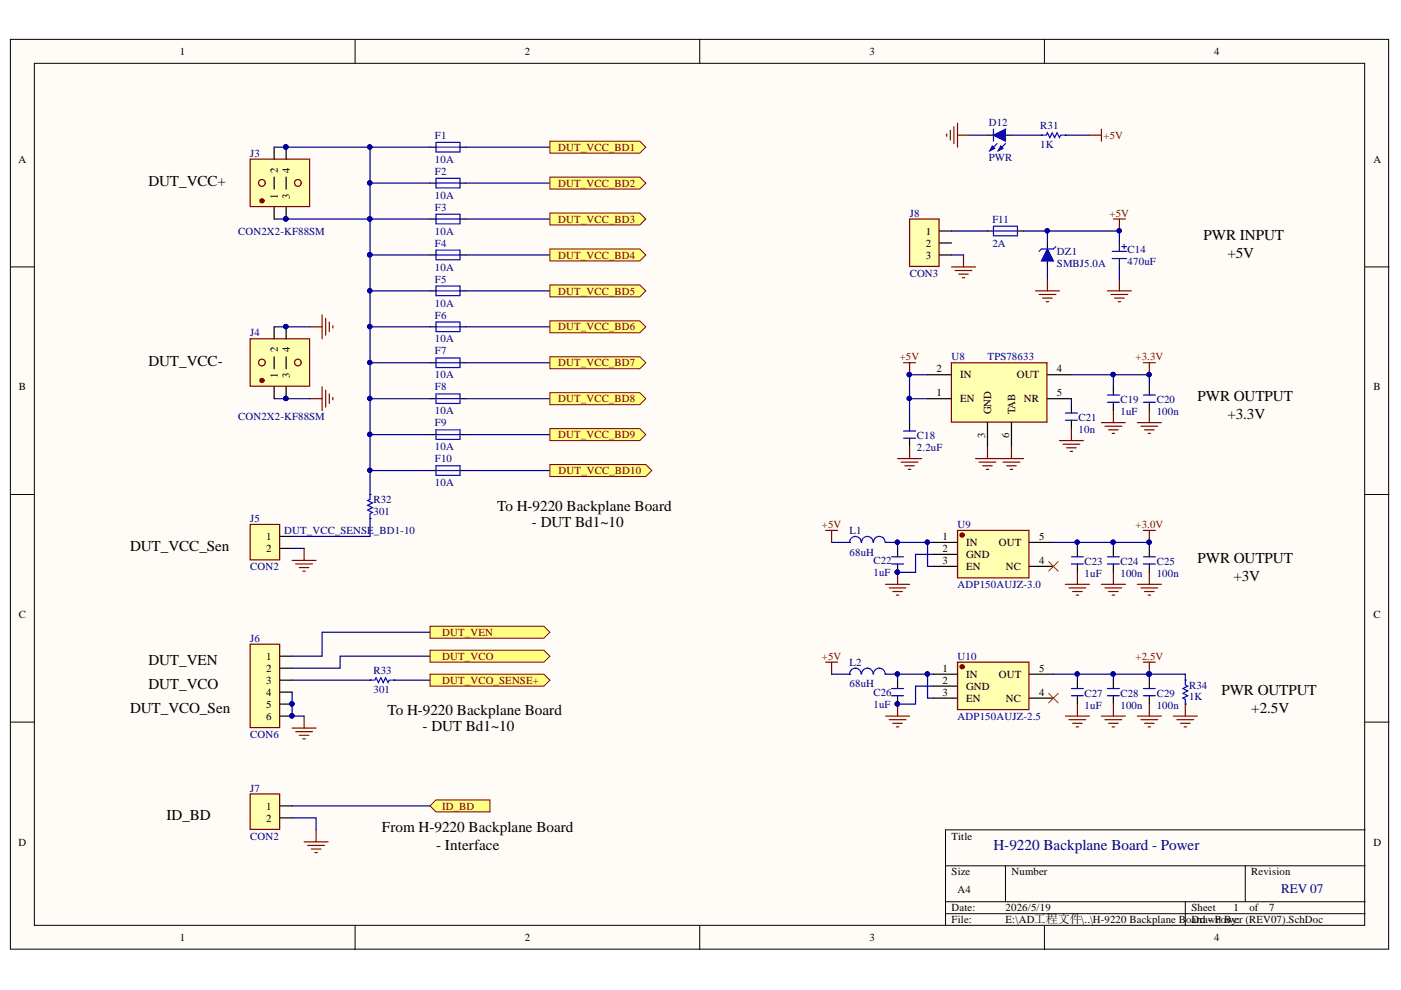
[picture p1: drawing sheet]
<svg xmlns="http://www.w3.org/2000/svg" width="297mm" height="210mm" viewBox="0 0 297 210" stroke-linecap="round" stroke-linejoin="round" font-family="sans-serif">
<defs><g id="words">
<g font-size="3.2">
<text x="31.5" y="39.4">DUT_VCC+</text>
<text x="255.1" y="50.8">PWR INPUT</text>
<text x="260.2" y="54.6">+5V</text>
<text x="31.5" y="77.5">DUT_VCC-</text>
<text x="253.9" y="85.1">PWR OUTPUT</text>
<text x="260.2" y="88.9">+3.3V</text>
<text x="105.4" y="108.4">To H-9220 Backplane Board</text>
<text x="112.8" y="111.7">- DUT Bd1~10</text>
<text x="27.6" y="116.8">DUT_VCC_Sen</text>
<text x="253.9" y="119.4">PWR OUTPUT</text>
<text x="261.5" y="123.2">+3V</text>
<text x="31.5" y="141">DUT_VEN</text>
<text x="31.5" y="146.1">DUT_VCO</text>
<text x="259" y="147.3">PWR OUTPUT</text>
<text x="27.6" y="151.1">DUT_VCO_Sen</text>
<text x="82.1" y="151.6">To H-9220 Backplane Board</text>
<text x="89.6" y="154.9">- DUT Bd1~10</text>
<text x="265.3" y="151.1">+2.5V</text>
<text x="35.3" y="174">ID_BD</text>
<text x="81" y="176.5">From H-9220 Backplane Board</text>
<text x="92.5" y="180.3">- Interface</text>
</g>
<text font-size="3.2" fill="#000080" x="210.6" y="180.3">H-9220 Backplane Board - Power</text>
<text font-size="2.8" fill="#000080" x="271.6" y="189.3">REV 07</text>
<g font-size="2.3">
<text x="38.2" y="11.7">1</text>
<text x="111.2" y="11.7">2</text>
<text x="184.3" y="11.7">3</text>
<text x="257.4" y="11.7">4</text>
<text x="3.9" y="34.5">A</text>
<text x="291.2" y="34.5">A</text>
<text x="58.9" y="36.7" transform="rotate(-90 58.9 36.7)">2</text>
<text x="61.4" y="36.7" transform="rotate(-90 61.4 36.7)">4</text>
<text x="58.9" y="42.1" transform="rotate(-90 58.9 42.1)">1</text>
<text x="61.4" y="42.1" transform="rotate(-90 61.4 42.1)">3</text>
<text x="196.3" y="49.8">1</text>
<text x="196.3" y="52.3">2</text>
<text x="196.3" y="54.9">3</text>
<text x="58.9" y="74.7" transform="rotate(-90 58.9 74.7)">2</text>
<text x="61.4" y="74.7" transform="rotate(-90 61.4 74.7)">4</text>
<text x="4" y="82.8">B</text>
<text x="58.9" y="80.2" transform="rotate(-90 58.9 80.2)">1</text>
<text x="61.4" y="80.2" transform="rotate(-90 61.4 80.2)">3</text>
<text x="198.6" y="78.9">2</text>
<text x="203.5" y="80.2">IN</text>
<text x="215.6" y="80.2">OUT</text>
<text x="224.1" y="78.9">4</text>
<text x="291.2" y="82.8">B</text>
<text x="198.6" y="84">1</text>
<text x="203.5" y="85.3">EN</text>
<text x="210.1" y="87.8" transform="rotate(-90 210.1 87.8)">GND</text>
<text x="215.2" y="87.8" transform="rotate(-90 215.2 87.8)">TAB</text>
<text x="217.1" y="85.3">NR</text>
<text x="224.1" y="84">5</text>
<text x="208.9" y="92.8" transform="rotate(-90 208.9 92.8)">3</text>
<text x="213.9" y="92.8" transform="rotate(-90 213.9 92.8)">6</text>
<text x="56.4" y="114.5">1</text>
<text x="56.4" y="117.1">2</text>
<text x="199.8" y="114.5">1</text>
<text x="199.8" y="119.6">3</text>
<text x="199.8" y="117.1">2</text>
<text x="204.8" y="115.8">IN</text>
<text x="204.8" y="118.3">GND</text>
<text x="211.7" y="115.8">OUT</text>
<text x="220.3" y="119.6">4</text>
<text x="220.3" y="114.5">5</text>
<text x="204.8" y="120.9">EN</text>
<text x="213.3" y="120.9">NC</text>
<text x="4" y="131">C</text>
<text x="291.2" y="131">C</text>
<text x="56.4" y="139.9">1</text>
<text x="56.4" y="142.4">2</text>
<text x="199.8" y="142.4">1</text>
<text x="204.8" y="143.7">IN</text>
<text x="211.7" y="143.7">OUT</text>
<text x="220.3" y="142.4">5</text>
<text x="56.4" y="145">3</text>
<text x="56.4" y="147.5">4</text>
<text x="199.8" y="147.5">3</text>
<text x="199.8" y="145">2</text>
<text x="204.8" y="148.8">EN</text>
<text x="204.8" y="146.2">GND</text>
<text x="213.3" y="148.8">NC</text>
<text x="220.3" y="147.5">4</text>
<text x="56.4" y="150">5</text>
<text x="56.4" y="152.6">6</text>
<text x="56.4" y="171.7">1</text>
<text x="3.9" y="179.3">D</text>
<text x="56.4" y="174.2">2</text>
<text x="201.8" y="178">Title</text>
<text x="291.2" y="179.3">D</text>
<text x="201.8" y="185.6">Size</text>
<text x="214.5" y="185.6">Number</text>
<text x="265.3" y="185.6">Revision</text>
<text x="203" y="189.4">A4</text>
<text x="201.8" y="193.2">Date:</text>
<text x="201.8" y="195.8">File:</text>
<text x="213.2" y="193.2">2026/5/19</text>
<text x="213.2" y="195.8">E:\AD工程文件\..\H-9220 Backplane BoDrawn wer (REV07).SchDoc</text>
<text x="252.6" y="193.2">Sheet</text>
<text x="252.6" y="195.8">ard - PoBy:</text>
<text x="261.5" y="193.2">1</text>
<text x="264.9" y="193.2">of</text>
<text x="269.1" y="193.2">7</text>
<text x="38.2" y="199.6">1</text>
<text x="111.2" y="199.6">2</text>
<text x="184.3" y="199.6">3</text>
<text x="257.4" y="199.6">4</text>
</g>
<g font-size="2.3" fill="#000080">
<text x="92.2" y="29.4">F1</text>
<text x="209.6" y="26.6">D12</text>
<text x="220.5" y="27.4">R31</text>
<text x="53" y="33.2">J3</text>
<text x="92.2" y="34.5">10A</text>
<text x="209.6" y="34.2">PWR</text>
<text x="220.5" y="31.4">1K</text>
<text x="92.2" y="37">F2</text>
<text x="92.2" y="42.1">10A</text>
<text x="92.2" y="44.7">F3</text>
<text x="192.9" y="46">J8</text>
<text x="210.4" y="47.2">F11</text>
<text x="50.5" y="49.8">CON2X2-KF88SM</text>
<text x="92.2" y="49.8">10A</text>
<text x="92.2" y="52.3">F4</text>
<text x="210.4" y="52.3">2A</text>
<text x="239.1" y="53.6">C14</text>
<text x="92.2" y="57.4">10A</text>
<text x="92.2" y="59.9">F5</text>
<text x="192.9" y="58.7">CON3</text>
<text x="224.1" y="54.1">DZ1</text>
<text x="224.1" y="56.6">SMBJ5.0A</text>
<text x="239.1" y="56.1">470uF</text>
<text x="92.2" y="65">10A</text>
<text x="53" y="71.3">J4</text>
<text x="92.2" y="67.5">F6</text>
<text x="92.2" y="72.6">10A</text>
<text x="92.2" y="75.1">F7</text>
<text x="201.8" y="76.4">U8</text>
<text x="209.4" y="76.4">TPS78633</text>
<text x="92.2" y="80.2">10A</text>
<text x="92.2" y="82.8">F8</text>
<text x="50.5" y="89.1">CON2X2-KF88SM</text>
<text x="92.2" y="87.8">10A</text>
<text x="228.7" y="89.3">C21</text>
<text x="237.6" y="85.5">C19</text>
<text x="237.6" y="88.1">1uF</text>
<text x="245.2" y="85.5">C20</text>
<text x="245.2" y="88.1">100n</text>
<text x="92.2" y="90.4">F9</text>
<text x="92.2" y="95.4">10A</text>
<text x="194.4" y="93.1">C18</text>
<text x="194.4" y="95.7">2.2uF</text>
<text x="228.7" y="91.9">10n</text>
<text x="92.2" y="98">F10</text>
<text x="79.2" y="106.7">R32</text>
<text x="92.2" y="103">10A</text>
<text x="53" y="110.7">J5</text>
<text x="60.2" y="113.3">DUT_VCC_SENSE_BD1-10</text>
<text x="79.2" y="109.2">301</text>
<text x="180.1" y="113.3">L1</text>
<text x="203" y="112">U9</text>
<text x="180.1" y="117.8">68uH</text>
<text x="185.2" y="119.6">C22</text>
<text x="229.9" y="119.9">C23</text>
<text x="237.6" y="119.9">C24</text>
<text x="245.2" y="119.9">C25</text>
<text x="53" y="120.9">CON2</text>
<text x="185.2" y="122.1">1uF</text>
<text x="203" y="124.7">ADP150AUJZ-3.0</text>
<text x="229.9" y="122.4">1uF</text>
<text x="237.6" y="122.4">100n</text>
<text x="245.2" y="122.4">100n</text>
<text x="53" y="136.1">J6</text>
<text x="79.2" y="142.9">R33</text>
<text x="180.1" y="141.2">L2</text>
<text x="203" y="139.9">U10</text>
<text x="79.2" y="147">301</text>
<text x="180.1" y="145.7">68uH</text>
<text x="185.2" y="147.5">C26</text>
<text x="229.9" y="147.8">C27</text>
<text x="237.6" y="147.8">C28</text>
<text x="245.2" y="147.8">C29</text>
<text x="252.1" y="146">R34</text>
<text x="252.1" y="148.5">1K</text>
<text x="185.2" y="150">1uF</text>
<text x="203" y="152.6">ADP150AUJZ-2.5</text>
<text x="229.9" y="150.3">1uF</text>
<text x="237.6" y="150.3">100n</text>
<text x="245.2" y="150.3">100n</text>
<text x="53" y="156.4">CON6</text>
<text x="53" y="167.9">J7</text>
<text x="53" y="178">CON2</text>
</g>
<g font-size="2.3" fill="#800000">
<text x="234" y="29.4">+5V</text>
<text x="118.4" y="31.9">DUT_VCC_BD1</text>
<text x="118.4" y="39.6">DUT_VCC_BD2</text>
<text x="118.4" y="47.2">DUT_VCC_BD3</text>
<text x="235.3" y="46">+5V</text>
<text x="118.4" y="54.9">DUT_VCC_BD4</text>
<text x="118.4" y="62.5">DUT_VCC_BD5</text>
<text x="118.4" y="70.1">DUT_VCC_BD6</text>
<text x="118.4" y="77.7">DUT_VCC_BD7</text>
<text x="190.8" y="76.4">+5V</text>
<text x="240.8" y="76.4">+3.3V</text>
<text x="118.4" y="85.3">DUT_VCC_BD8</text>
<text x="118.4" y="92.9">DUT_VCC_BD9</text>
<text x="118.4" y="100.5">DUT_VCC_BD10</text>
<text x="174.3" y="112">+5V</text>
<text x="240.8" y="112">+3.0V</text>
<text x="93.7" y="134.8">DUT_VEN</text>
<text x="93.7" y="139.9">DUT_VCO</text>
<text x="174.3" y="139.9">+5V</text>
<text x="240.8" y="139.9">+2.5V</text>
<text x="93.7" y="145">DUT_VCO_SENSE+</text>
<text x="93.7" y="171.7">ID_BD</text>
</g>
</g></defs>
<g fill="#fffcf8" stroke="#000" stroke-width=".21">
<path d="M2.2 8.3h292.2v192.9h-292.2z"/>
<path d="M7.3 13.4h282v182.8h-282z"/>
</g>
<g fill="none" stroke="#000" stroke-width=".21">
<path d="M75.3 8.3v5.1M148.4 8.3v5.1M221.4 8.3v5.1M2.2 56.6h5.1M289.4 56.6h5.1M2.2 104.8h5.1M289.4 104.8h5.1M2.2 153.1h5.1M289.4 153.1h5.1M289.4 176h-88.9v20.3M75.3 196.3v5M148.4 196.3v5"/>
<path d="M200.5 183.6h88.9M200.5 191.2h88.9M200.5 193.7h88.9M213.2 183.6v7.6M221.4 196.3v5M251.3 191.2v5.1M264 183.6v7.6"/>
</g>
<g fill="none" stroke="#000" stroke-width=".25">
<path d="M91.2 31.2h1.2M91.2 38.8h1.2M97.5 31.2h1.3M97.5 38.8h1.3M91.2 46.4h1.2M91.2 54.1h1.2M97.5 46.4h1.3M97.5 54.1h1.3M91.2 61.7h1.2M91.2 69.3h1.2M91.2 76.9h1.2M97.5 61.7h1.3"/>
<path d="M97.5 69.3h1.3M97.5 76.9h1.3M91.2 84.5h1.2M91.2 92.1h1.2M91.2 99.8h1.2M97.5 84.5h1.3M97.5 92.1h1.3M97.5 99.8h1.3"/>
</g>
<g fill="none" stroke="#00f" stroke-width=".25">
<path d="M92.4 30.2h5.1v2h-5.1zM92.4 37.8h5.1v2h-5.1zM92.4 31.2h5.1M92.4 38.8h5.1M92.4 45.4h5.1v2.1h-5.1zM92.4 53h5.1v2.1h-5.1zM92.4 46.4h5.1M92.4 54.1h5.1M92.4 60.7h5.1v2h-5.1zM92.4 68.3h5.1v2h-5.1zM92.4 75.9h5.1v2h-5.1zM92.4 61.7h5.1"/>
<path d="M92.4 69.3h5.1M92.4 76.9h5.1M92.4 83.5h5.1v2h-5.1zM92.4 91.1h5.1v2.1h-5.1zM92.4 98.8h5.1v2h-5.1zM92.4 84.5h5.1M92.4 92.1h5.1M92.4 99.8h5.1"/>
</g>
<g fill="none" stroke="#000080" stroke-width=".25">
<path d="M91.2 38.8h-12.7v15.3M91.2 31.2h-12.7v7.6M98.8 31.2h17.8M98.8 38.8h17.8M78.5 54.1v7.6h12.7M78.5 46.4h12.7M78.5 54.1h12.7M98.8 46.4h17.8M98.8 54.1h17.8M78.5 76.9v7.6h12.7M91.2 69.3h-12.7v7.6h12.7M98.8 61.7h17.8"/>
<path d="M98.8 69.3h17.8M98.8 76.9h17.8M78.5 84.5v7.6h12.7M78.5 92.1v7.7h12.7M98.8 84.5h17.8M98.8 92.1h17.8M98.8 99.8h17.8"/>
</g>
<g fill="#000080" stroke="#000080" stroke-width=".21">
<circle cx="78.4" cy="54" r=".47"/>
<circle cx="78.4" cy="69.2" r=".46"/>
<circle cx="78.4" cy="76.9" r=".46"/>
<circle cx="78.4" cy="61.6" r=".47"/>
<circle cx="78.4" cy="46.4" r=".47"/>
<circle cx="78.4" cy="38.8" r=".47"/>
<circle cx="78.4" cy="31.2" r=".47"/>
<circle cx="78.4" cy="84.5" r=".46"/>
<circle cx="78.4" cy="92.1" r=".46"/>
<circle cx="78.4" cy="99.7" r=".46"/>
</g>
<path d="M53 33.7h12.6v10.1h-12.6z" fill="#ffffb0" stroke="#800000" stroke-width=".25"/>
<path d="M58.1 31.2v2.5M60.7 31.2v2.5M58.1 43.9v2.5M60.7 43.9v2.5" fill="none" stroke="#000" stroke-width=".25"/>
<g fill="#000080" stroke="#000080" stroke-width=".21">
<circle cx="60.6" cy="46.4" r=".47"/>
<circle cx="60.6" cy="31.2" r=".47"/>
</g>
<circle cx="55.5" cy="42.6" r=".18" fill="#fffcf8" stroke="#800000" stroke-width=".76"/>
<g fill="none" stroke="#600" stroke-width=".25">
<circle cx="55.5" cy="38.8" r=".72"/>
<circle cx="63.1" cy="38.8" r=".72"/>
</g>
<path d="M58.1 37.6v2.5M60.7 37.6v2.5" fill="none" stroke="#000" stroke-width=".25"/>
<g fill="#000080" stroke="#000080" stroke-width=".21">
<circle cx="60.6" cy="46.4" r=".47"/>
<circle cx="60.6" cy="31.2" r=".47"/>
</g>
<path d="M53 71.8h12.6v10.1h-12.6z" fill="#ffffb0" stroke="#800000" stroke-width=".25"/>
<path d="M58.1 69.3v2.5M60.7 69.3v2.5M58.1 82v2.5M60.7 82v2.5" fill="none" stroke="#000" stroke-width=".25"/>
<g fill="#000080" stroke="#000080" stroke-width=".21">
<circle cx="60.6" cy="84.5" r=".46"/>
<circle cx="60.6" cy="69.2" r=".46"/>
</g>
<circle cx="55.5" cy="80.7" r=".18" fill="#fffcf8" stroke="#800000" stroke-width=".76"/>
<g fill="none" stroke="#600" stroke-width=".25">
<circle cx="55.5" cy="76.9" r=".71"/>
<circle cx="63.2" cy="76.9" r=".71"/>
</g>
<path d="M58.1 75.6v2.6M60.7 75.6v2.6" fill="none" stroke="#000" stroke-width=".25"/>
<g fill="#000080" stroke="#000080" stroke-width=".21">
<circle cx="60.6" cy="84.5" r=".46"/>
<circle cx="60.6" cy="69.2" r=".46"/>
</g>
<path d="M65.7 69.3h2.6M68.3 66.8v5M69.1 67.5v3.6M69.8 68.3v2M70.6 69v.5M65.7 84.5h2.6M68.3 82v5.1M69.1 82.8v3.5M69.8 83.5v2M70.6 84.3v.5" fill="none" stroke="#800000" stroke-width=".25"/>
<g fill="#ffff80" stroke="#800000" stroke-width=".21">
<path d="M116.6 29.9h19.1l1.2 1.3-1.2 1.3h-19.1z" fill-rule="evenodd"/>
<path d="M116.6 37.6h19.1l1.2 1.2-1.2 1.3h-19.1z" fill-rule="evenodd"/>
<path d="M116.6 45.2h19.1l1.2 1.2-1.2 1.3h-19.1z" fill-rule="evenodd"/>
<path d="M116.6 52.8h19.1l1.2 1.3-1.2 1.2h-19.1z" fill-rule="evenodd"/>
<path d="M116.6 60.4h19.1l1.2 1.3-1.2 1.2h-19.1z" fill-rule="evenodd"/>
<path d="M116.6 68h19.1l1.2 1.3-1.2 1.3h-19.1z" fill-rule="evenodd"/>
<path d="M116.6 75.6h19.1l1.2 1.3-1.2 1.3h-19.1z" fill-rule="evenodd"/>
<path d="M116.6 83.3h19.1l1.2 1.2-1.2 1.3h-19.1z" fill-rule="evenodd"/>
<path d="M116.6 90.9h19.1l1.2 1.2-1.2 1.3h-19.1z" fill-rule="evenodd"/>
<path d="M116.6 98.5h20.3l1.3 1.3-1.3 1.2h-20.3z" fill-rule="evenodd"/>
</g>
<path d="M53 111.2h6.3v7.5h-6.3z" fill="#ffffb0" stroke="#800000" stroke-width=".25"/>
<path d="M59.4 113.7h2.5M59.4 116.3h2.5" fill="none" stroke="#000" stroke-width=".25"/>
<path d="M61.9 118.8h5.1M62.7 119.6h3.6M64.5 116.3v2.5M63.5 120.3h2M64.2 121.1h.5M61.9 154.4h5.1M62.7 155.1h3.6M63.5 155.9h2M64.2 156.7h.5M64.5 151.8v2.6" fill="none" stroke="#800000" stroke-width=".25"/>
<path d="M61.9 116.3h2.6" fill="none" stroke="#000080" stroke-width=".25"/>
<g fill="#ffff80" stroke="#800000" stroke-width=".21">
<path d="M91.2 132.8h24.1l1.3 1.3-1.3 1.2h-24.1z" fill-rule="evenodd"/>
<path d="M91.2 137.9h24.1l1.3 1.2-1.3 1.3h-24.1z" fill-rule="evenodd"/>
</g>
<path d="M237.3 59.1v2.6M234.8 61.7h5.1M235.5 62.4h3.6M236.3 63.2h2M237.1 64h.5" fill="none" stroke="#800000" stroke-width=".25"/>
<path d="M192.8 46.4h6.3v10.1h-6.3z" fill="#ffffb0" stroke="#800000" stroke-width=".25"/>
<g fill="none" stroke="#000" stroke-width=".25">
<path d="M199.2 49h2.5M199.2 51.5h2.5M199.2 54.1h2.5M209.4 49h1.2M215.7 49h1.3M180.1 142.9h.1M187.8 142.9h.1M190.3 144.2v1.8M190.3 147.5v1.8M228.4 144.2v1.8M228.4 147.5v1.8M236.1 144.2v1.8"/>
<path d="M236.1 147.5v1.8M243.7 144.2v1.8M243.7 147.5v1.8"/>
</g>
<g fill="none" stroke="#00f" stroke-width=".25">
<path d="M210.6 48h5.1v2h-5.1zM210.6 49h5.1M182.6 142.9a1.22 1.22 0 0 0-1.3-1.2 1.22 1.22 0 0 0-1.2 1.2M185.1 142.9a1.22 1.22 0 0 0-1.2-1.2 1.22 1.22 0 0 0-1.2 1.2M187.7 142.9a1.23 1.23 0 0 0-1.3-1.2 1.23 1.23 0 0 0-1.2 1.2M189 146h2.6M189 147.5h2.6M227.2 146h2.5M227.2 147.5h2.5M234.8 146h2.5M234.8 147.5h2.5M242.4 146h2.6"/>
<path d="M242.4 147.5h2.6"/>
</g>
<g fill="#000080" stroke="#000080" stroke-width=".21">
<circle cx="190.3" cy="149.2" r=".46"/>
<circle cx="196.6" cy="142.9" r=".46"/>
<circle cx="243.6" cy="142.9" r=".47"/>
<circle cx="190.2" cy="142.9" r=".46"/>
<circle cx="236" cy="142.9" r=".47"/>
<circle cx="228.4" cy="142.9" r=".46"/>
</g>
<g fill="none" stroke="#800000" stroke-width=".25">
<path d="M175.1 140.4h2.5M176.3 140.4v2.5M187.8 151.8h5M188.5 152.6h3.6M189.3 153.4h2M190 154.1h.6M190.3 149.3v2.5M225.9 151.8h5.1M226.7 152.6h3.5M227.4 153.4h2M228.2 154.1h.5M228.4 149.3v2.5"/>
<path d="M233.5 151.8h5.1M234.3 152.6h3.5M235 153.4h2.1M235.8 154.1h.5M236.1 149.3v2.5M241.1 151.8h5.1M241.9 152.6h3.6M242.4 140.4h2.6M242.7 153.4h2M243.4 154.1h.5M243.7 140.4v2.5M243.7 149.3v2.5"/>
</g>
<path d="M176.3 142.9h3.8M187.8 142.9h8.9M197.9 142.9h-1.2v5.1h1.2M228.4 142.9v1.3M236.1 142.9v1.3" fill="none" stroke="#000080" stroke-width=".25"/>
<path d="M203 140.4h15.2v10.1h-15.2z" fill="#ffffb0" stroke="#800000" stroke-width=".25"/>
<path d="M243.7 82v1.8M243.7 85.3v1.8M197.9 142.9h5.1M197.9 148h5.1M197.9 145.5h5.1M218.3 142.9h5M218.3 148h5" fill="none" stroke="#000" stroke-width=".25"/>
<circle cx="204" cy="141.4" r=".18" fill="none" stroke="#800000" stroke-width=".76"/>
<g fill="none" stroke="#800000" stroke-width=".25">
<path d="M242.4 76.9h2.6M243.7 76.9v2.6M206.8 97.2h5.1M207.6 98h3.5M208.3 98.8h2.1M209.1 99.5h.5M209.4 94.7v2.5M233.5 89.6h5.1M234.3 90.4h3.5M235 91.1h2.1M235.8 91.9h.5M236.1 87.1v2.5"/>
<path d="M241.1 89.6h5.1M241.9 90.4h3.6M242.7 91.1h2M243.4 91.9h.5M243.7 87.1v2.5"/>
</g>
<path d="M242.4 83.8h2.6M242.4 85.3h2.6" fill="none" stroke="#00f" stroke-width=".25"/>
<circle cx="243.6" cy="79.4" r=".47" fill="#000080" stroke="#000080" stroke-width=".21"/>
<path d="M201.7 76.9h20.3v12.6h-20.3z" fill="#ffffb0" stroke="#800000" stroke-width=".25"/>
<path d="M196.7 79.5h5M222.1 79.5h5.1M192.8 89.6v1.8M192.8 92.9v1.8M196.7 84.5h5M209.4 89.6v5.1M214.5 89.6v5.1M222.1 84.5h5.1M227.2 85.8v1.8M227.2 89.1v1.8M236.1 82v1.8M236.1 85.3v1.8" fill="none" stroke="#000" stroke-width=".25"/>
<g fill="none" stroke="#800000" stroke-width=".25">
<path d="M191.6 76.9h2.5M192.8 76.9v2.6M190.3 97.2h5.1M191.1 98h3.5M191.8 98.8h2.1M192.6 99.5h.5M192.8 94.7v2.5M211.9 97.2h5.1M212.7 98h3.5M213.4 98.8h2.1M214.2 99.5h.5M214.5 94.7v2.5"/>
<path d="M224.6 93.4h5.1M225.4 94.2h3.5M226.1 94.9h2.1M226.9 95.7h.5M227.2 90.9v2.5"/>
</g>
<path d="M191.6 91.4h2.5M191.6 92.9h2.5M225.9 87.6h2.5M225.9 89.1h2.5M234.8 83.8h2.5M234.8 85.3h2.5" fill="none" stroke="#00f" stroke-width=".25"/>
<path d="M227.2 79.5h16.5v2.5M236.1 79.5v2.5M227.2 84.5v1.3" fill="none" stroke="#000080" stroke-width=".25"/>
<g fill="#000080" stroke="#000080" stroke-width=".21">
<circle cx="236" cy="79.4" r=".47"/>
<circle cx="243.6" cy="79.4" r=".47"/>
<circle cx="192.8" cy="79.4" r=".47"/>
</g>
<path d="M91.2 142.9h24.1l1.3 1.3-1.3 1.3h-24.1z" fill-rule="evenodd" fill="#ffff80" stroke="#800000" stroke-width=".21"/>
<path d="M53 136.6h6.3v17.7h-6.3z" fill="#ffffb0" stroke="#800000" stroke-width=".25"/>
<g fill="none" stroke="#000" stroke-width=".25">
<path d="M78.5 109.9h.1M78.5 104.8h.1M180.1 115h.1M187.8 115h.1M190.3 116.3v1.8M190.3 119.6v1.8M228.4 116.3v1.8M228.4 119.6v1.8M236.1 116.3v1.8M236.1 119.6v1.8M243.7 116.3v1.8M243.7 119.6v1.8"/>
<path d="M59.4 139.1h2.5M59.4 141.7h2.5M59.4 144.2h2.5M59.4 146.7h2.5M59.4 149.3h2.5M59.4 151.8h2.5M78.5 144.2h.1M83.5 144.2h.1"/>
</g>
<g fill="#000080" stroke="#000080" stroke-width=".21">
<circle cx="61.9" cy="149.2" r=".46"/>
<circle cx="61.9" cy="151.8" r=".46"/>
<circle cx="78.4" cy="61.6" r=".47"/>
<circle cx="78.4" cy="69.2" r=".46"/>
<circle cx="60.6" cy="84.5" r=".46"/>
<circle cx="60.6" cy="69.2" r=".46"/>
<circle cx="60.6" cy="31.2" r=".47"/>
<circle cx="78.4" cy="31.2" r=".47"/>
<circle cx="60.6" cy="46.4" r=".47"/>
<circle cx="78.4" cy="46.4" r=".47"/>
<circle cx="190.2" cy="142.9" r=".46"/>
<circle cx="78.4" cy="99.7" r=".46"/>
<circle cx="190.2" cy="121.3" r=".46"/>
<circle cx="196.6" cy="115" r=".46"/>
<circle cx="243.6" cy="115" r=".46"/>
<circle cx="236" cy="115" r=".46"/>
<circle cx="228.4" cy="115" r=".46"/>
</g>
<g fill="none" stroke="#00f" stroke-width=".25">
<path d="M78.5 104.8v1.1l-.6 .2 1.1 .5-1.1 .5 1.1 .5-1.1 .5 1.1 .6-.5 .2v1M182.6 115a1.22 1.22 0 0 0-1.3-1.3 1.22 1.22 0 0 0-1.2 1.3M185.1 115a1.22 1.22 0 0 0-1.2-1.3 1.22 1.22 0 0 0-1.2 1.3M187.7 115a1.23 1.23 0 0 0-1.3-1.3 1.23 1.23 0 0 0-1.2 1.3M189 118.1h2.6M189 119.6h2.6M227.2 118.1h2.5M227.2 119.6h2.5M234.8 118.1h2.5M234.8 119.6h2.5M242.4 118.1h2.6M242.4 119.6h2.6"/>
<path d="M78.5 144.2h1l.2-.5 .5 1 .5-1 .6 1 .5-1 .5 1 .2-.5h1"/>
</g>
<g fill="none" stroke="#000080" stroke-width=".25">
<path d="M58.1 31.2h20.4M58.1 46.4h20.4M58.1 69.3h7.6M78.5 61.7v7.6M58.1 84.5h7.6M78.5 99.8v5M78.5 109.9v3.8h-16.6M197.9 115h-1.2v5.1h1.2M197.9 117.5h-3.8v3.9h-3.8M228.4 115v1.3M236.1 115v1.3M91.2 134.1h-22.9v5h-6.4"/>
<path d="M91.2 139.1h-19.1v2.6h-10.2M61.9 146.7v5.1h2.6M61.9 144.2h16.6M83.5 144.2h7.7M190.3 142.9v1.3"/>
</g>
<g fill="none" stroke="#800000" stroke-width=".25">
<path d="M242.4 112.5h2.6M243.7 112.5v2.5M187.8 123.9h5M188.5 124.7h3.6M189.3 125.4h2M190 126.2h.6M190.3 121.4v2.5M225.9 123.9h5.1M226.7 124.7h3.5M227.4 125.4h2M228.2 126.2h.5M228.4 121.4v2.5"/>
<path d="M233.5 123.9h5.1M234.3 124.7h3.5M235 125.4h2.1M235.8 126.2h.5M236.1 121.4v2.5M241.1 123.9h5.1M241.9 124.7h3.6M242.7 125.4h2M243.4 126.2h.5M243.7 121.4v2.5"/>
</g>
<path d="M203 112.5h15.2v10h-15.2z" fill="#ffffb0" stroke="#800000" stroke-width=".25"/>
<path d="M222.1 51.5v1.3M222.1 55.3v1.3M197.9 115h5.1M197.9 117.5h5.1M218.3 115h5M197.9 120.1h5.1M218.3 120.1h5" fill="none" stroke="#000" stroke-width=".25"/>
<circle cx="204" cy="113.4" r=".18" fill="none" stroke="#800000" stroke-width=".76"/>
<path d="M236.1 46.4h2.5M237.3 46.4v2.6M175.1 112.5h2.5M176.3 112.5v2.5" fill="none" stroke="#800000" stroke-width=".25"/>
<path d="M196.7 79.5h-3.9v10.1M192.8 84.5h3.9M176.3 115h3.8M187.8 115h8.9M190.3 115v1.3M223.3 115h20.4v1.3M197.9 145.5h-3.8v3.8h-3.8" fill="none" stroke="#000080" stroke-width=".25"/>
<g fill="#000080" stroke="#000080" stroke-width=".21">
<circle cx="190.3" cy="115" r=".46"/>
<circle cx="196.6" cy="115" r=".46"/>
<circle cx="190.3" cy="149.2" r=".46"/>
<circle cx="228.4" cy="115" r=".46"/>
<circle cx="236" cy="115" r=".46"/>
<circle cx="243.6" cy="115" r=".46"/>
<circle cx="192.8" cy="79.4" r=".47"/>
<circle cx="192.8" cy="84.5" r=".46"/>
<circle cx="237.3" cy="48.9" r=".46"/>
</g>
<path d="M222.3 119.1l2.1 2M224.4 119.1l-2.1 2M222.3 147l2.1 2M224.4 147l-2.1 2" fill="none" stroke="#f00" stroke-width=".21"/>
<path d="M237.3 51.5v1.8M237.3 54.8v1.8" fill="none" stroke="#001b31" stroke-width=".25"/>
<path d="M235.8 53.3h3.1M235.8 54.8h3.1M237.8 52.3h1.1M238.3 51.8v1" fill="none" stroke="#00f" stroke-width=".25"/>
<path d="M222.1 52.8l1.2 2.5h-2.5z" fill="#00f"/>
<path d="M220.8 28.7h1l.3-.5 .5 1 .5-1 .5 1 .5-1 .5 1 .3-.5h1M222.1 52.8l1.2 2.5h-2.5zM223.9 52.3l-.6 .5h-2.5l-.5 .5" fill="none" stroke="#00f" stroke-width=".25"/>
<path d="M222.1 49v2.5" fill="none" stroke="#000080" stroke-width=".25"/>
<circle cx="222" cy="48.9" r=".46" fill="#000080" stroke="#000080" stroke-width=".21"/>
<path d="M209.4 28.7h1.2M213.2 28.7h1.3M220.8 28.7h.1M225.9 28.7h.1" fill="none" stroke="#000" stroke-width=".25"/>
<path d="M210.6 28.7l2.6-1.3v2.5z" fill="#00f"/>
<path d="M210.6 28.7l2.6-1.3v2.5zM211.4 30.4l-1.5 1.6M213.2 30.4l-1.5 1.6" fill="none" stroke="#00f" stroke-width=".25"/>
<path d="M210.4 30.9l.5 .6-1 .5z" fill="#00f"/>
<path d="M210.4 30.9l.5 .6-1 .5z" fill="none" stroke="#00f" stroke-width=".25"/>
<path d="M212.2 30.9l.5 .6-1 .5z" fill="#00f"/>
<path d="M210.6 27.4v2.5M212.2 30.9l.5 .6-1 .5zM251.3 144.2v1l.5 .3-1 .5 1 .5-1 .5 1 .5-1 .5 .5 .3v1" fill="none" stroke="#00f" stroke-width=".25"/>
<g fill="none" stroke="#800000" stroke-width=".25">
<path d="M200.7 28.4v.5M201.5 27.6v2.1M202.2 26.9v3.5M203 26.1v5.1M203 28.7h2.6M231 28.7h2.5M233.5 27.4v2.5M248.8 151.8h5.1M249.5 152.6h3.6M250.3 153.4h2M251.1 154.1h.5M251.3 149.3v2.5"/>
<path d="M64.5 178.5h5.1M65.2 179.3h3.6M67 176v2.5M66 180h2M66.8 180.8h.5"/>
</g>
<path d="M205.6 28.7h3.8M214.5 28.7h6.3M225.9 28.7h5.1M217 49h20.3v2.5M223.3 142.9h20.4M243.7 142.9h7.6v1.3M243.7 142.9v1.3M61.9 173.4h5.1v2.6M61.9 170.9h29.3" fill="none" stroke="#000080" stroke-width=".25"/>
<g fill="#000080" stroke="#000080" stroke-width=".21">
<circle cx="222" cy="48.9" r=".46"/>
<circle cx="237.3" cy="48.9" r=".46"/>
<circle cx="228.4" cy="142.9" r=".46"/>
<circle cx="236" cy="142.9" r=".47"/>
<circle cx="243.6" cy="142.9" r=".47"/>
</g>
<path d="M251.3 149.3h.1M251.3 144.2h.1" fill="none" stroke="#000" stroke-width=".25"/>
<path d="M91.2 170.9l1.2-1.3h11.5v2.5h-11.5z" fill-rule="evenodd" fill="#ffff80" stroke="#800000" stroke-width=".21"/>
<path d="M53 168.3h6.3v7.5h-6.3z" fill="#ffffb0" stroke="#800000" stroke-width=".25"/>
<path d="M59.4 170.9h2.5M59.4 173.4h2.5" fill="none" stroke="#000" stroke-width=".25"/>
<path d="M201.7 49h7.7M201.7 54.1h2.6M222.1 56.6v2.5M237.3 56.6v2.5" fill="none" stroke="#000080" stroke-width=".25"/>
<path d="M201.7 56.6h5.1M202.5 57.4h3.6M203.3 58.1h2M204 58.9h.5M204.3 54.1v2.5M222.1 59.1v2.6M219.5 61.7h5.1M220.3 62.4h3.6M221.1 63.2h2M221.8 64h.5" fill="none" stroke="#800000" stroke-width=".25"/>
<use href="#words"/>
</svg>
